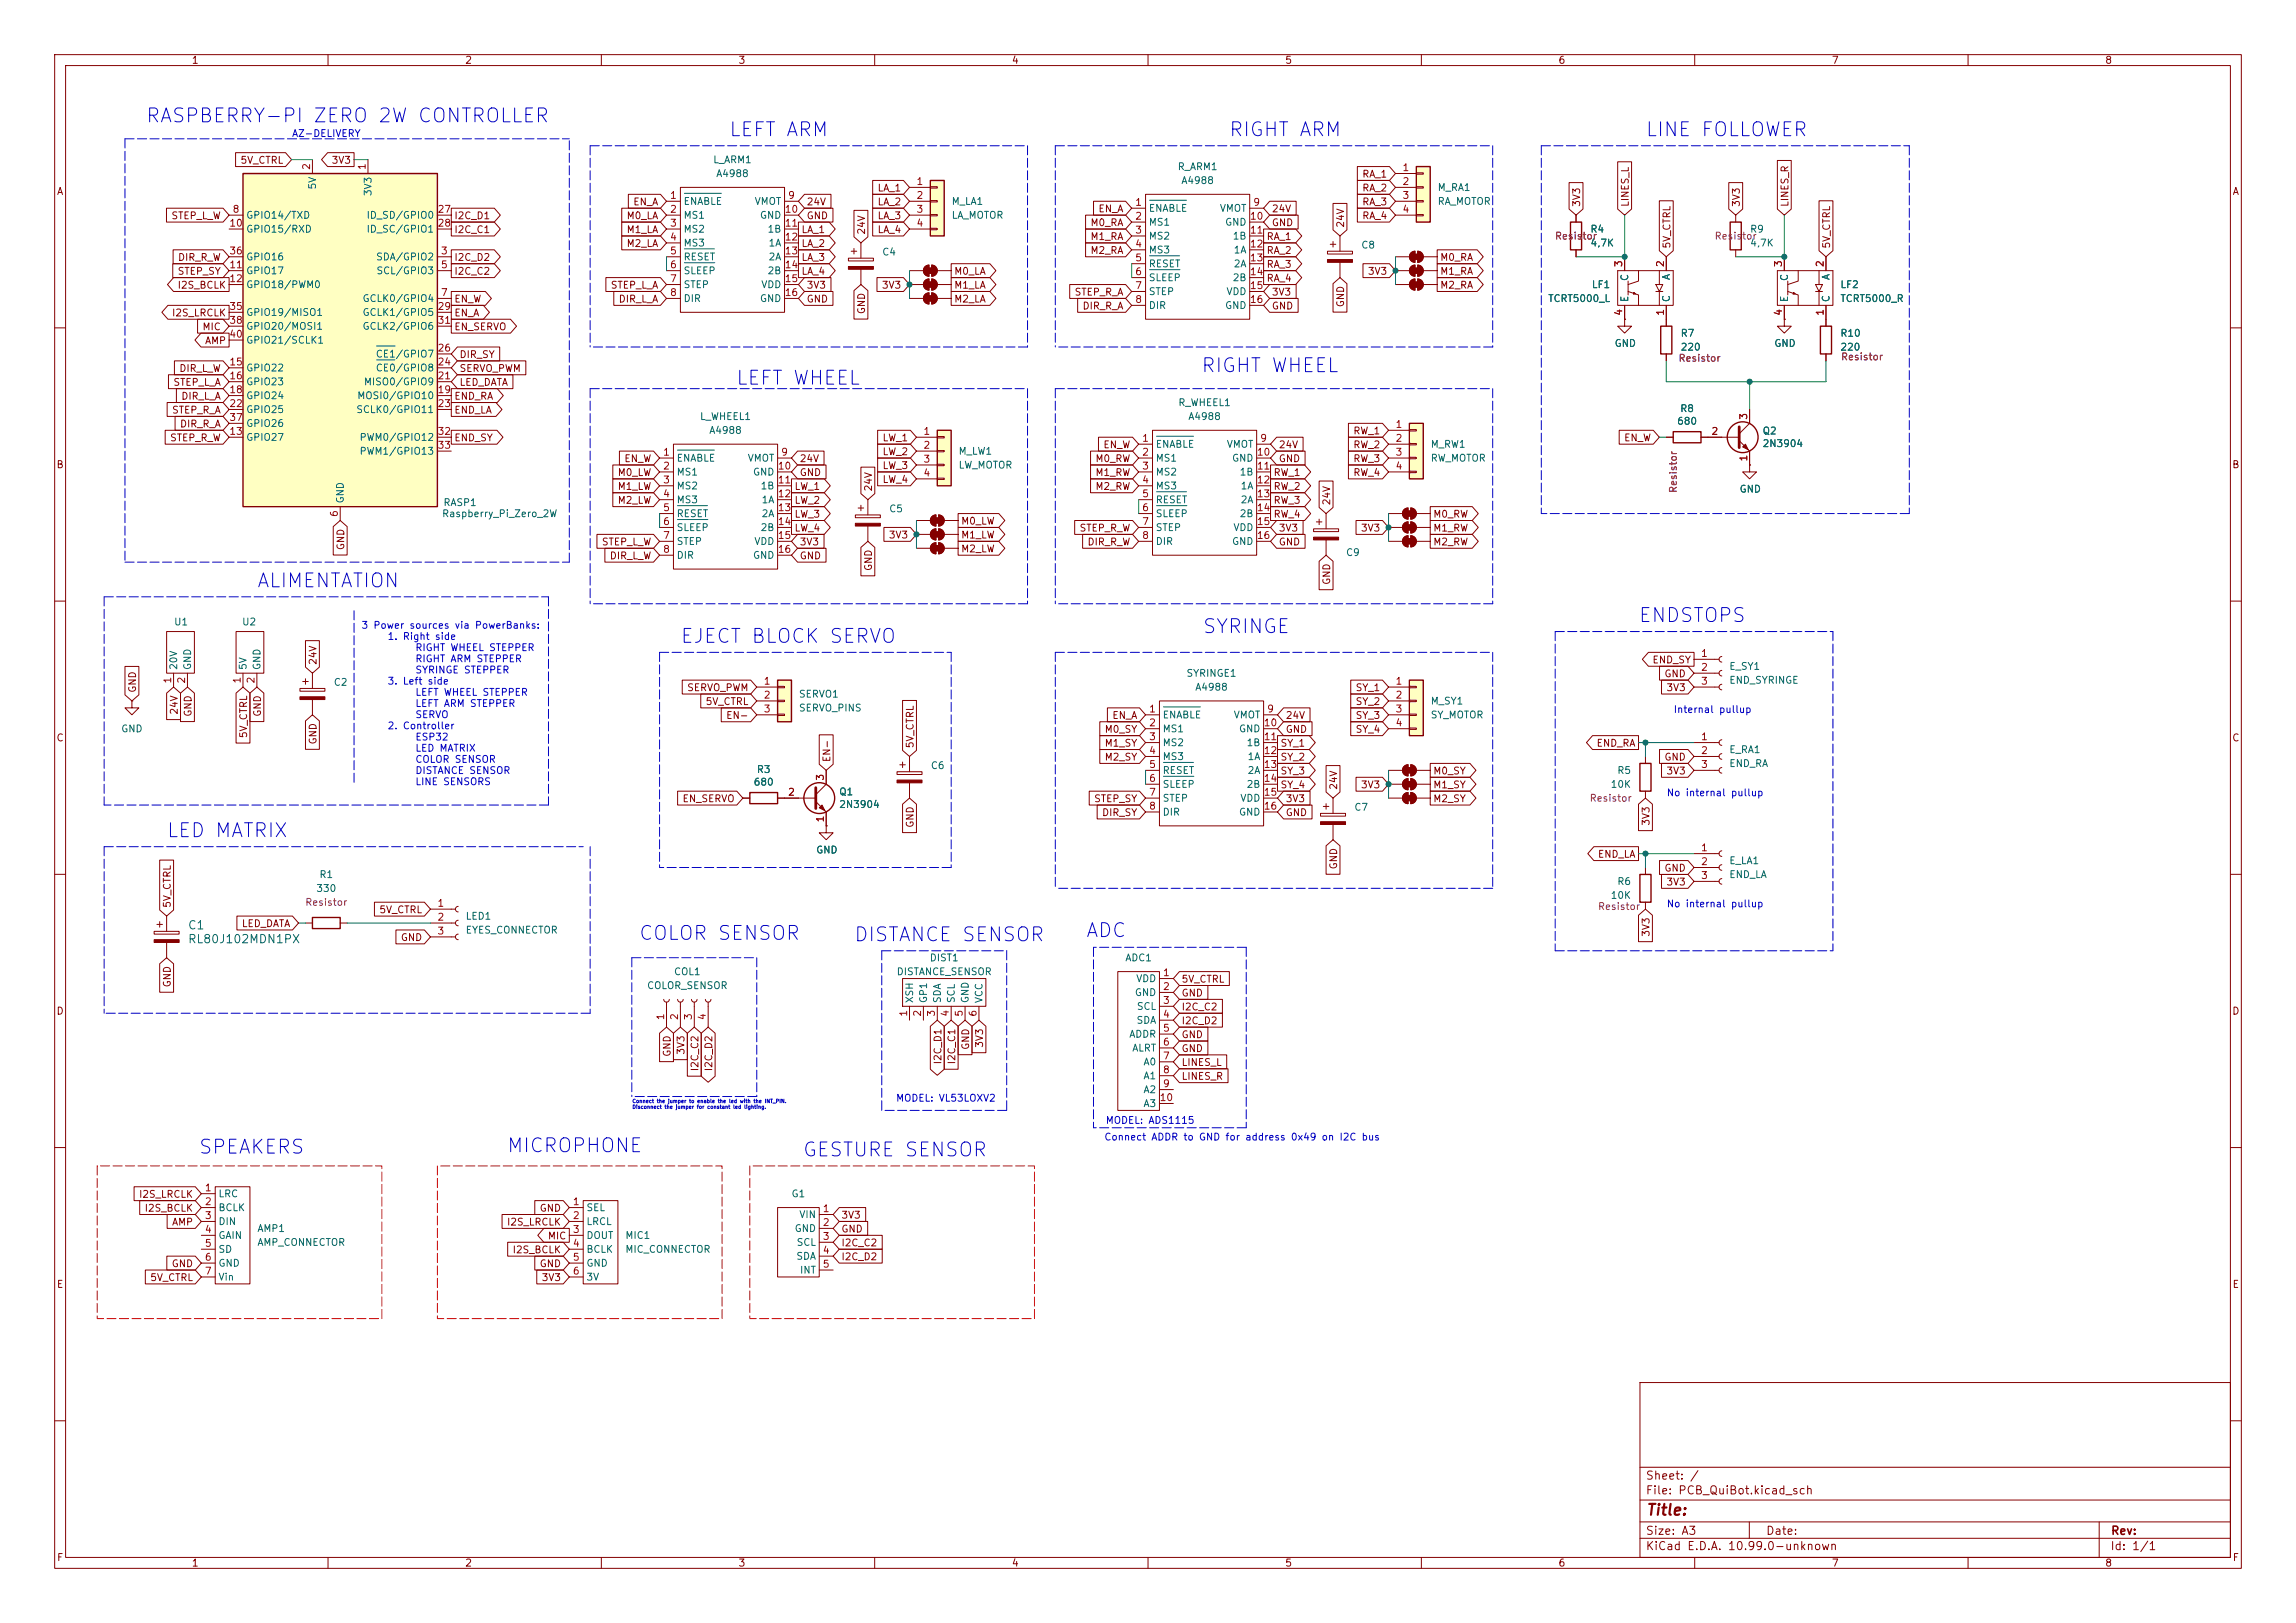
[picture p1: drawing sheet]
<svg xmlns="http://www.w3.org/2000/svg" width="420mm" height="297mm" viewBox="0 0 420 297" stroke-linecap="round" stroke-linejoin="round" font-family="sans-serif">
<defs><g id="words">
<g font-size="2.5" fill="#0000c2">
<text x="26.5" y="23.1">RASPBERRY-PI ZERO 2W CONTROLLER</text>
<text x="133.2" y="25.6">LEFT ARM</text>
<text x="224.6" y="25.6">RIGHT ARM</text>
<text x="300.8" y="25.6">LINE FOLLOWER</text>
<text x="134.5" y="71.1">LEFT WHEEL</text>
<text x="219.6" y="68.8">RIGHT WHEEL</text>
<text x="46.8" y="108.1">ALIMENTATION</text>
<text x="124.3" y="118.3">EJECT BLOCK SERVO</text>
<text x="219.8" y="116.5">SYRINGE</text>
<text x="299.6" y="114.5">ENDSTOPS</text>
<text x="30.3" y="153.9">LED MATRIX</text>
<text x="116.7" y="172.7">COLOR SENSOR</text>
<text x="156.1" y="172.9">DISTANCE SENSOR</text>
<text x="198.5" y="172.2">ADC</text>
<text x="36.2" y="211.8">SPEAKERS</text>
<text x="92.6" y="211.5">MICROPHONE</text>
<text x="146.7" y="212.3">GESTURE SENSOR</text>
</g>
<text font-size="2" fill="#840000" x="301" y="277.8">Title:</text>
<g font-size="1.5" fill="#006464">
<text x="34.3" y="170.4">C1</text>
<text x="34.3" y="173">RL80J102MDN1PX</text>
</g>
<g font-size="1.5" fill="#840000">
<text x="300.9" y="273.8">File: PCB_QuiBot.kicad_sch</text>
<text x="300.9" y="271.1">Sheet: /</text>
<text x="300.9" y="281.2">Size: A3</text>
<text x="322.9" y="281.2">Date:</text>
<text x="386" y="281.2">Rev:</text>
<text x="300.9" y="284">KiCad E.D.A. 10.99.0-unknown</text>
<text x="385.9" y="284">Id: 1/1</text>
</g>
<g font-size="1.3" fill="#840000">
<text x="35" y="12">1</text>
<text x="85" y="12">2</text>
<text x="135" y="12">3</text>
<text x="185" y="12">4</text>
<text x="235" y="12">5</text>
<text x="285" y="12">6</text>
<text x="335" y="12">7</text>
<text x="385" y="12">8</text>
<text x="10.3" y="36">A</text>
<text x="43.9" y="30.3">5V_CTRL</text>
<text x="60.6" y="30.3">3V3</text>
<text x="160.4" y="35.3">LA_1</text>
<text x="249.1" y="35.3">RA_2</text>
<text x="249.1" y="32.8">RA_1</text>
<text x="408.3" y="36">A</text>
<text x="31.2" y="40.4">STEP_L_W</text>
<text x="83" y="40.4">I2C_D1</text>
<text x="114.5" y="40.4">M0_LA</text>
<text x="115.7" y="37.9">EN_A</text>
<text x="147.5" y="37.9">24V</text>
<text x="147.5" y="40.4">GND</text>
<text x="160.4" y="37.9">LA_2</text>
<text x="160.4" y="40.4">LA_3</text>
<text x="199.4" y="41.7">M0_RA</text>
<text x="200.8" y="39.2">EN_A</text>
<text x="232.5" y="39.2">24V</text>
<text x="232.5" y="41.7">GND</text>
<text x="246.2" y="41.8" transform="rotate(-90 246.2 41.8)">24V</text>
<text x="249.1" y="40.4">RA_4</text>
<text x="249.1" y="37.9">RA_3</text>
<text x="289.3" y="38" transform="rotate(-90 289.3 38)">3V3</text>
<text x="298.2" y="38" transform="rotate(-90 298.2 38)">LINES_L</text>
<text x="318.6" y="38" transform="rotate(-90 318.6 38)">3V3</text>
<text x="327.4" y="38" transform="rotate(-90 327.4 38)">LINES_R</text>
<text x="83" y="43">I2C_C1</text>
<text x="114.5" y="45.5">M2_LA</text>
<text x="114.5" y="43">M1_LA</text>
<text x="146.5" y="43">LA_1</text>
<text x="146.5" y="45.5">LA_2</text>
<text x="158.5" y="43" transform="rotate(-90 158.5 43)">24V</text>
<text x="160.4" y="43">LA_4</text>
<text x="199.4" y="44.2">M1_RA</text>
<text x="199.4" y="46.8">M2_RA</text>
<text x="231.6" y="46.8">RA_2</text>
<text x="231.6" y="44.2">RA_1</text>
<text x="305.9" y="45.6" transform="rotate(-90 305.9 45.6)">5V_CTRL</text>
<text x="335.1" y="45.6" transform="rotate(-90 335.1 45.6)">5V_CTRL</text>
<text x="32.4" y="53.1">I2S_BCLK</text>
<text x="32.4" y="50.6">STEP_SY</text>
<text x="32.5" y="48">DIR_R_W</text>
<text x="83" y="48">I2C_D2</text>
<text x="83" y="50.6">I2C_C2</text>
<text x="111.6" y="53.1">STEP_L_A</text>
<text x="146.5" y="50.6">LA_4</text>
<text x="146.5" y="48">LA_3</text>
<text x="147.5" y="53.1">3V3</text>
<text x="161.2" y="53.1">3V3</text>
<text x="174.4" y="50.6">M0_LA</text>
<text x="174.4" y="53.1">M1_LA</text>
<text x="231.6" y="51.9">RA_4</text>
<text x="231.6" y="49.3">RA_3</text>
<text x="250.1" y="50.6">3V3</text>
<text x="263.3" y="50.6">M1_RA</text>
<text x="263.3" y="53.1">M2_RA</text>
<text x="263.3" y="48">M0_RA</text>
<text x="31.3" y="58.2">I2S_LRCLK</text>
<text x="83" y="55.7">EN_W</text>
<text x="83" y="58.2">EN_A</text>
<text x="113.1" y="55.7">DIR_L_A</text>
<text x="147.5" y="55.7">GND</text>
<text x="158.5" y="57.6" transform="rotate(-90 158.5 57.6)">GND</text>
<text x="174.4" y="55.7">M2_LA</text>
<text x="196.5" y="54.4">STEP_R_A</text>
<text x="197.9" y="56.9">DIR_R_A</text>
<text x="232.5" y="54.4">3V3</text>
<text x="232.5" y="56.9">GND</text>
<text x="246.2" y="56.3" transform="rotate(-90 246.2 56.3)">GND</text>
<text x="36.9" y="60.7">MIC</text>
<text x="37.4" y="63.3">AMP</text>
<text x="83" y="60.7">EN_SERVO</text>
<text x="84" y="65.8">DIR_SY</text>
<text x="31.6" y="70.9">STEP_L_A</text>
<text x="32.7" y="68.4">DIR_L_W</text>
<text x="84" y="70.9">LED_DATA</text>
<text x="84" y="68.4">SERVO_PWM</text>
<text x="31.4" y="76">STEP_R_A</text>
<text x="33.1" y="73.4">DIR_L_A</text>
<text x="83" y="73.4">END_RA</text>
<text x="83" y="76">END_LA</text>
<text x="31" y="81.1">STEP_R_W</text>
<text x="32.8" y="78.5">DIR_R_A</text>
<text x="83" y="81.1">END_SY</text>
<text x="161.3" y="83.6">LW_2</text>
<text x="161.3" y="81.1">LW_1</text>
<text x="201.7" y="82.3">EN_W</text>
<text x="233.8" y="82.3">24V</text>
<text x="247.4" y="79.8">RW_1</text>
<text x="247.4" y="82.3">RW_2</text>
<text x="297" y="81.1">EN_W</text>
<text x="10.2" y="86">B</text>
<text x="112.9" y="87.4">M0_LW</text>
<text x="112.9" y="90">M1_LW</text>
<text x="114.1" y="84.9">EN_W</text>
<text x="145.2" y="90">LW_1</text>
<text x="146.2" y="87.4">GND</text>
<text x="146.2" y="84.9">24V</text>
<text x="161.3" y="88.7">LW_4</text>
<text x="161.3" y="86.1">LW_3</text>
<text x="200.3" y="87.4">M1_RW</text>
<text x="200.3" y="90">M2_RW</text>
<text x="200.3" y="84.9">M0_RW</text>
<text x="232.9" y="90">RW_2</text>
<text x="232.9" y="87.4">RW_1</text>
<text x="233.8" y="84.9">GND</text>
<text x="247.4" y="84.9">RW_3</text>
<text x="247.4" y="87.4">RW_4</text>
<text x="408.2" y="86">B</text>
<text x="112.9" y="92.5">M2_LW</text>
<text x="145.2" y="92.5">LW_2</text>
<text x="145.2" y="95">LW_3</text>
<text x="159.8" y="90" transform="rotate(-90 159.8 90)">24V</text>
<text x="232.9" y="95">RW_4</text>
<text x="232.9" y="92.5">RW_3</text>
<text x="243.6" y="92.6" transform="rotate(-90 243.6 92.6)">24V</text>
<text x="262.1" y="95">M0_RW</text>
<text x="63.3" y="100.8" transform="rotate(-90 63.3 100.8)">GND</text>
<text x="110" y="100.1">STEP_L_W</text>
<text x="145.2" y="97.6">LW_4</text>
<text x="146.2" y="100.1">3V3</text>
<text x="162.5" y="98.8">3V3</text>
<text x="175.7" y="101.4">M2_LW</text>
<text x="175.7" y="98.8">M1_LW</text>
<text x="175.7" y="96.3">M0_LW</text>
<text x="197.4" y="97.6">STEP_R_W</text>
<text x="198.8" y="100.1">DIR_R_W</text>
<text x="233.8" y="100.1">GND</text>
<text x="233.8" y="97.6">3V3</text>
<text x="248.8" y="97.6">3V3</text>
<text x="262.1" y="97.6">M1_RW</text>
<text x="262.1" y="100.1">M2_RW</text>
<text x="111.4" y="102.7">DIR_L_W</text>
<text x="146.2" y="102.7">GND</text>
<text x="159.8" y="104.6" transform="rotate(-90 159.8 104.6)">GND</text>
<text x="243.6" y="107.1" transform="rotate(-90 243.6 107.1)">GND</text>
<text x="58.2" y="121.8" transform="rotate(-90 58.2 121.8)">24V</text>
<text x="302.2" y="121.7">END_SY</text>
<text x="304.4" y="124.2">GND</text>
<text x="25.2" y="126.9" transform="rotate(-90 25.2 126.9)">GND</text>
<text x="32.8" y="130.9" transform="rotate(-90 32.8 130.9)">24V</text>
<text x="35.3" y="131.3" transform="rotate(-90 35.3 131.3)">GND</text>
<text x="48" y="131.3" transform="rotate(-90 48 131.3)">GND</text>
<text x="125.6" y="126.8">SERVO_PWM</text>
<text x="129" y="129.3">5V_CTRL</text>
<text x="132.7" y="131.9">EN-</text>
<text x="203.4" y="131.9">EN_A</text>
<text x="235.1" y="131.9">24V</text>
<text x="247.9" y="126.8">SY_1</text>
<text x="247.9" y="129.3">SY_2</text>
<text x="247.9" y="131.9">SY_3</text>
<text x="304.7" y="126.8">3V3</text>
<text x="10.2" y="136">C</text>
<text x="45.5" y="135.2" transform="rotate(-90 45.5 135.2)">5V_CTRL</text>
<text x="58.2" y="136.3" transform="rotate(-90 58.2 136.3)">GND</text>
<text x="167.4" y="137" transform="rotate(-90 167.4 137)">5V_CTRL</text>
<text x="202" y="134.4">M0_SY</text>
<text x="202" y="136.9">M1_SY</text>
<text x="234.1" y="136.9">SY_1</text>
<text x="235.1" y="134.4">GND</text>
<text x="247.9" y="134.4">SY_4</text>
<text x="291.9" y="136.9">END_RA</text>
<text x="408.2" y="136">C</text>
<text x="152.2" y="139.6" transform="rotate(-90 152.2 139.6)">EN-</text>
<text x="202" y="139.5">M2_SY</text>
<text x="234.1" y="139.5">SY_2</text>
<text x="234.1" y="142">SY_3</text>
<text x="262.1" y="142">M0_SY</text>
<text x="304.4" y="139.5">GND</text>
<text x="304.7" y="142">3V3</text>
<text x="124.7" y="147.1">EN_SERVO</text>
<text x="200" y="147.1">STEP_SY</text>
<text x="201.5" y="149.6">DIR_SY</text>
<text x="234.1" y="144.6">SY_4</text>
<text x="235.1" y="149.6">GND</text>
<text x="235.1" y="147.1">3V3</text>
<text x="244.9" y="144.6" transform="rotate(-90 244.9 144.6)">24V</text>
<text x="248.8" y="144.6">3V3</text>
<text x="262.1" y="147.1">M2_SY</text>
<text x="262.1" y="144.6">M1_SY</text>
<text x="167.4" y="151.6" transform="rotate(-90 167.4 151.6)">GND</text>
<text x="302" y="151.2" transform="rotate(-90 302 151.2)">3V3</text>
<text x="244.9" y="159.2" transform="rotate(-90 244.9 159.2)">GND</text>
<text x="292.2" y="157.3">END_LA</text>
<text x="304.4" y="159.8">GND</text>
<text x="31.5" y="166.2" transform="rotate(-90 31.5 166.2)">5V_CTRL</text>
<text x="69.3" y="167.4">5V_CTRL</text>
<text x="304.7" y="162.3">3V3</text>
<text x="44.1" y="170">LED_DATA</text>
<text x="73.2" y="172.5">GND</text>
<text x="302" y="171.5" transform="rotate(-90 302 171.5)">3V3</text>
<text x="10.2" y="186">D</text>
<text x="31.5" y="180.8" transform="rotate(-90 31.5 180.8)">GND</text>
<text x="216" y="182.7">GND</text>
<text x="216" y="180.1">5V_CTRL</text>
<text x="216" y="185.2">I2C_C2</text>
<text x="408.2" y="186">D</text>
<text x="180.1" y="191.9" transform="rotate(-90 180.1 191.9)">3V3</text>
<text x="216" y="190.3">GND</text>
<text x="216" y="187.7">I2C_D2</text>
<text x="123" y="193.5" transform="rotate(-90 123 193.5)">GND</text>
<text x="125.5" y="193.1" transform="rotate(-90 125.5 193.1)">3V3</text>
<text x="128.1" y="196.1" transform="rotate(-90 128.1 196.1)">I2C_C2</text>
<text x="130.6" y="196.1" transform="rotate(-90 130.6 196.1)">I2C_D2</text>
<text x="172.5" y="194.9" transform="rotate(-90 172.5 194.9)">I2C_D1</text>
<text x="175" y="194.9" transform="rotate(-90 175 194.9)">I2C_C1</text>
<text x="177.6" y="192.2" transform="rotate(-90 177.6 192.2)">GND</text>
<text x="216" y="192.8">GND</text>
<text x="216" y="195.4">LINES_L</text>
<text x="216" y="197.9">LINES_R</text>
<text x="25.3" y="219.5">I2S_LRCLK</text>
<text x="26.3" y="222">I2S_BCLK</text>
<text x="31.4" y="224.6">AMP</text>
<text x="92.6" y="224.6">I2S_LRCLK</text>
<text x="98.6" y="222">GND</text>
<text x="100.1" y="227.1">MIC</text>
<text x="153.8" y="223.3">3V3</text>
<text x="153.8" y="225.8">GND</text>
<text x="31.3" y="232.2">GND</text>
<text x="93.7" y="229.7">I2S_BCLK</text>
<text x="98.6" y="232.2">GND</text>
<text x="153.8" y="228.4">I2C_C2</text>
<text x="153.8" y="230.9">I2C_D2</text>
<text x="10.3" y="236">E</text>
<text x="27.4" y="234.7">5V_CTRL</text>
<text x="99" y="234.7">3V3</text>
<text x="408.3" y="236">E</text>
<text x="10.3" y="286">F</text>
<text x="35" y="287">1</text>
<text x="85" y="287">2</text>
<text x="135" y="287">3</text>
<text x="185" y="287">4</text>
<text x="235" y="287">5</text>
<text x="285" y="287">6</text>
<text x="335" y="287">7</text>
<text x="385" y="287">8</text>
<text x="408.3" y="286">F</text>
</g>
<g font-size="1.3" fill="#0000c2">
<text x="53.3" y="25.4">AZ-DELIVERY</text>
<text x="66" y="115.4">3 Power sources via PowerBanks:</text>
<text x="70.8" y="117.4">1. Right side</text>
<text x="75.9" y="119.5">RIGHT WHEEL STEPPER</text>
<text x="70.8" y="125.6">3. Left side</text>
<text x="75.9" y="121.5">RIGHT ARM STEPPER</text>
<text x="75.9" y="123.5">SYRINGE STEPPER</text>
<text x="75.9" y="127.6">LEFT WHEEL STEPPER</text>
<text x="75.9" y="129.7">LEFT ARM STEPPER</text>
<text x="75.9" y="131.7">SERVO</text>
<text x="306" y="130.8">Internal pullup</text>
<text x="70.8" y="133.8">2. Controller</text>
<text x="75.9" y="135.8">ESP32</text>
<text x="75.9" y="137.9">LED MATRIX</text>
<text x="75.9" y="139.9">COLOR SENSOR</text>
<text x="75.9" y="141.9">DISTANCE SENSOR</text>
<text x="75.9" y="144">LINE SENSORS</text>
<text x="304.8" y="146">No internal pullup</text>
<text x="304.8" y="166.3">No internal pullup</text>
<text x="163.8" y="201.9">MODEL: VL53LOXV2</text>
<text x="201.9" y="209">Connect ADDR to GND for address 0x49 on I2C bus</text>
<text x="202.2" y="206">MODEL: ADS1115</text>
</g>
<g font-size="1.3" fill="#a90000">
<text x="57" y="31.2" transform="rotate(-90 57 31.2)">2</text>
<text x="67.2" y="31.2" transform="rotate(-90 67.2 31.2)">1</text>
<text x="167.5" y="34.2">1</text>
<text x="256.4" y="31.6">1</text>
<text x="256.4" y="34.2">2</text>
<text x="41.8" y="41.8">10</text>
<text x="42.4" y="39.2">8</text>
<text x="79.9" y="39.2">27</text>
<text x="79.9" y="41.8">28</text>
<text x="122.5" y="36.7">1</text>
<text x="122.5" y="39.2">2</text>
<text x="122.5" y="41.8">3</text>
<text x="143.4" y="39.2">10</text>
<text x="143.4" y="41.8">11</text>
<text x="144" y="36.7">9</text>
<text x="167.5" y="36.7">2</text>
<text x="167.5" y="39.2">3</text>
<text x="167.5" y="41.8">4</text>
<text x="207.5" y="38">1</text>
<text x="207.5" y="40.5">2</text>
<text x="228.5" y="40.5">10</text>
<text x="229.1" y="38">9</text>
<text x="256.4" y="36.7">3</text>
<text x="256.4" y="39.2">4</text>
<text x="41.8" y="46.9">36</text>
<text x="80.5" y="46.9">3</text>
<text x="122.5" y="44.3">4</text>
<text x="122.5" y="46.9">5</text>
<text x="143.4" y="44.3">12</text>
<text x="143.4" y="46.9">13</text>
<text x="207.5" y="43">3</text>
<text x="207.5" y="45.6">4</text>
<text x="228.5" y="43">11</text>
<text x="228.5" y="45.6">12</text>
<text x="41.8" y="49.4">11</text>
<text x="41.8" y="51.9">12</text>
<text x="80.5" y="49.4">5</text>
<text x="122.5" y="49.4">6</text>
<text x="122.5" y="51.9">7</text>
<text x="143.4" y="49.4">14</text>
<text x="143.4" y="51.9">15</text>
<text x="207.5" y="48.1">5</text>
<text x="207.5" y="50.7">6</text>
<text x="207.5" y="53.2">7</text>
<text x="228.5" y="48.1">13</text>
<text x="228.5" y="50.7">14</text>
<text x="228.5" y="53.2">15</text>
<text x="297" y="49" transform="rotate(-90 297 49)">3</text>
<text x="304.7" y="49" transform="rotate(-90 304.7 49)">2</text>
<text x="326.3" y="49" transform="rotate(-90 326.3 49)">3</text>
<text x="333.9" y="49" transform="rotate(-90 333.9 49)">2</text>
<text x="41.8" y="57">35</text>
<text x="41.8" y="59.6">38</text>
<text x="79.9" y="57">29</text>
<text x="79.9" y="59.6">31</text>
<text x="80.5" y="54.5">7</text>
<text x="122.5" y="54.5">8</text>
<text x="143.4" y="54.5">16</text>
<text x="207.5" y="55.7">8</text>
<text x="228.5" y="55.7">16</text>
<text x="297" y="57.9" transform="rotate(-90 297 57.9)">4</text>
<text x="304.7" y="57.9" transform="rotate(-90 304.7 57.9)">1</text>
<text x="326.3" y="57.9" transform="rotate(-90 326.3 57.9)">4</text>
<text x="333.9" y="57.9" transform="rotate(-90 333.9 57.9)">1</text>
<text x="41.8" y="62.1">40</text>
<text x="79.9" y="64.6">26</text>
<text x="41.8" y="67.2">15</text>
<text x="41.8" y="69.7">16</text>
<text x="79.9" y="69.7">21</text>
<text x="79.9" y="67.2">24</text>
<text x="41.8" y="72.3">18</text>
<text x="41.8" y="74.8">22</text>
<text x="41.8" y="77.3">37</text>
<text x="79.9" y="72.3">19</text>
<text x="79.9" y="74.8">23</text>
<text x="319.9" y="76.9" transform="rotate(-90 319.9 76.9)">3</text>
<text x="41.8" y="79.9">13</text>
<text x="79.9" y="79.9">32</text>
<text x="79.9" y="82.4">33</text>
<text x="121.2" y="83.7">1</text>
<text x="142.8" y="83.7">9</text>
<text x="168.8" y="79.9">1</text>
<text x="168.8" y="82.4">2</text>
<text x="208.8" y="81.1">1</text>
<text x="208.8" y="83.7">2</text>
<text x="229.8" y="83.7">10</text>
<text x="230.4" y="81.1">9</text>
<text x="255.2" y="78.6">1</text>
<text x="255.2" y="81.1">2</text>
<text x="255.2" y="83.7">3</text>
<text x="313" y="79.9">2</text>
<text x="121.2" y="86.2">2</text>
<text x="121.2" y="88.8">3</text>
<text x="142.2" y="86.2">10</text>
<text x="142.2" y="88.8">11</text>
<text x="168.8" y="85">3</text>
<text x="168.8" y="87.5">4</text>
<text x="208.8" y="86.2">3</text>
<text x="208.8" y="88.8">4</text>
<text x="229.8" y="86.2">11</text>
<text x="229.8" y="88.8">12</text>
<text x="255.2" y="86.2">4</text>
<text x="319.9" y="84.6" transform="rotate(-90 319.9 84.6)">1</text>
<text x="62.1" y="94.7" transform="rotate(-90 62.1 94.7)">6</text>
<text x="121.2" y="91.3">4</text>
<text x="121.2" y="93.8">5</text>
<text x="142.2" y="91.3">12</text>
<text x="142.2" y="93.8">13</text>
<text x="208.8" y="91.3">5</text>
<text x="208.8" y="93.8">6</text>
<text x="229.8" y="91.3">13</text>
<text x="229.8" y="93.8">14</text>
<text x="121.2" y="96.4">6</text>
<text x="121.2" y="98.9">7</text>
<text x="121.2" y="101.5">8</text>
<text x="142.2" y="96.4">14</text>
<text x="142.2" y="98.9">15</text>
<text x="142.2" y="101.5">16</text>
<text x="208.8" y="96.4">7</text>
<text x="208.8" y="98.9">8</text>
<text x="229.8" y="96.4">15</text>
<text x="229.8" y="98.9">16</text>
<text x="31.6" y="125.2" transform="rotate(-90 31.6 125.2)">1</text>
<text x="34.2" y="125.2" transform="rotate(-90 34.2 125.2)">2</text>
<text x="44.3" y="125.2" transform="rotate(-90 44.3 125.2)">1</text>
<text x="46.9" y="125.2" transform="rotate(-90 46.9 125.2)">2</text>
<text x="139.6" y="125.6">1</text>
<text x="255.2" y="125.6">1</text>
<text x="311.1" y="120.5">1</text>
<text x="311.1" y="123.1">2</text>
<text x="311.1" y="125.6">3</text>
<text x="139.6" y="128.1">2</text>
<text x="139.6" y="130.7">3</text>
<text x="210.1" y="130.7">1</text>
<text x="231.7" y="130.7">9</text>
<text x="255.2" y="128.1">2</text>
<text x="255.2" y="130.7">3</text>
<text x="210.1" y="133.2">2</text>
<text x="210.1" y="135.8">3</text>
<text x="231.1" y="133.2">10</text>
<text x="231.1" y="135.8">11</text>
<text x="255.2" y="133.2">4</text>
<text x="311.1" y="135.8">1</text>
<text x="151" y="143" transform="rotate(-90 151 143)">3</text>
<text x="210.1" y="138.3">4</text>
<text x="210.1" y="140.8">5</text>
<text x="210.1" y="143.4">6</text>
<text x="231.1" y="138.3">12</text>
<text x="231.1" y="140.8">13</text>
<text x="231.1" y="143.4">14</text>
<text x="311.1" y="138.3">2</text>
<text x="311.1" y="140.8">3</text>
<text x="144" y="145.9">2</text>
<text x="210.1" y="145.9">7</text>
<text x="210.1" y="148.5">8</text>
<text x="231.1" y="145.9">15</text>
<text x="231.1" y="148.5">16</text>
<text x="151" y="150.6" transform="rotate(-90 151 150.6)">1</text>
<text x="311.1" y="156.1">1</text>
<text x="311.1" y="158.6">2</text>
<text x="311.1" y="161.2">3</text>
<text x="79.9" y="166.2">1</text>
<text x="79.9" y="168.8">2</text>
<text x="79.9" y="171.3">3</text>
<text x="212.6" y="178.9">1</text>
<text x="212.6" y="181.5">2</text>
<text x="212.6" y="184">3</text>
<text x="121.8" y="186.8" transform="rotate(-90 121.8 186.8)">1</text>
<text x="124.3" y="186.8" transform="rotate(-90 124.3 186.8)">2</text>
<text x="126.9" y="186.8" transform="rotate(-90 126.9 186.8)">3</text>
<text x="129.4" y="186.8" transform="rotate(-90 129.4 186.8)">4</text>
<text x="166.2" y="186.2" transform="rotate(-90 166.2 186.2)">1</text>
<text x="168.8" y="186.2" transform="rotate(-90 168.8 186.2)">2</text>
<text x="171.3" y="186.2" transform="rotate(-90 171.3 186.2)">3</text>
<text x="173.9" y="186.2" transform="rotate(-90 173.9 186.2)">4</text>
<text x="176.4" y="186.2" transform="rotate(-90 176.4 186.2)">5</text>
<text x="178.9" y="186.2" transform="rotate(-90 178.9 186.2)">6</text>
<text x="212.6" y="186.6">4</text>
<text x="212.6" y="189.1">5</text>
<text x="212.6" y="191.6">6</text>
<text x="212.6" y="194.2">7</text>
<text x="212.6" y="196.7">8</text>
<text x="212" y="201.8">10</text>
<text x="212.6" y="199.3">9</text>
<text x="37.4" y="218.3">1</text>
<text x="37.4" y="220.8">2</text>
<text x="104.7" y="220.8">1</text>
<text x="37.4" y="223.4">3</text>
<text x="37.4" y="225.9">4</text>
<text x="104.7" y="223.4">2</text>
<text x="104.7" y="225.9">3</text>
<text x="150.4" y="222.1">1</text>
<text x="150.4" y="224.7">2</text>
<text x="150.4" y="227.2">3</text>
<text x="37.4" y="228.5">5</text>
<text x="37.4" y="231">6</text>
<text x="37.4" y="233.5">7</text>
<text x="104.7" y="228.5">4</text>
<text x="104.7" y="231">5</text>
<text x="104.7" y="233.5">6</text>
<text x="150.4" y="229.7">4</text>
<text x="150.4" y="232.3">5</text>
</g>
<g font-size="1.3" fill="#006464">
<text x="58.1" y="34.8" transform="rotate(-90 58.1 34.8)">5V</text>
<text x="68.3" y="36" transform="rotate(-90 68.3 36)">3V3</text>
<text x="130.4" y="30.2">L_ARM1</text>
<text x="130.9" y="32.7">A4988</text>
<text x="215.3" y="31.4">R_ARM1</text>
<text x="216" y="34">A4988</text>
<text x="262.9" y="35.3">M_RA1</text>
<text x="44.9" y="40.3">GPIO14/TXD</text>
<text x="66.9" y="40.3">ID_SD/GPIO0</text>
<text x="124.9" y="37.8">ENABLE</text>
<text x="124.9" y="40.3">MS1</text>
<text x="137.9" y="37.8">VMOT</text>
<text x="138.9" y="40.3">GND</text>
<text x="174" y="37.8">M_LA1</text>
<text x="174" y="40.3">LA_MOTOR</text>
<text x="210" y="39.1">ENABLE</text>
<text x="210" y="41.6">MS1</text>
<text x="223" y="39.1">VMOT</text>
<text x="224" y="41.6">GND</text>
<text x="262.9" y="37.8">RA_MOTOR</text>
<text x="44.9" y="42.9">GPIO15/RXD</text>
<text x="44.9" y="48">GPIO16</text>
<text x="66.9" y="42.9">ID_SC/GPIO1</text>
<text x="68.7" y="48">SDA/GPIO2</text>
<text x="124.9" y="42.9">MS2</text>
<text x="124.9" y="45.4">MS3</text>
<text x="124.9" y="48">RESET</text>
<text x="140.3" y="42.9">1B</text>
<text x="140.5" y="45.4">1A</text>
<text x="140.5" y="48">2A</text>
<text x="161.3" y="47.1">C4</text>
<text x="210" y="44.1">MS2</text>
<text x="210" y="46.7">MS3</text>
<text x="225.4" y="44.1">1B</text>
<text x="225.6" y="46.7">1A</text>
<text x="248.9" y="45.8">C8</text>
<text x="290.8" y="42.9">R4</text>
<text x="290.8" y="45.4">4,7K</text>
<text x="320" y="42.9">R9</text>
<text x="320" y="45.4">4,7K</text>
<text x="44.9" y="50.5">GPIO17</text>
<text x="44.9" y="53">GPIO18/PWM0</text>
<text x="68.8" y="50.5">SCL/GPIO3</text>
<text x="124.9" y="50.5">SLEEP</text>
<text x="124.9" y="53">STEP</text>
<text x="139.1" y="53">VDD</text>
<text x="140.3" y="50.5">2B</text>
<text x="210" y="49.2">RESET</text>
<text x="210" y="51.8">SLEEP</text>
<text x="225.4" y="51.8">2B</text>
<text x="225.6" y="49.2">2A</text>
<text x="291.1" y="53">LF1</text>
<text x="298.1" y="51.5" transform="rotate(-90 298.1 51.5)">C</text>
<text x="305.8" y="51.4" transform="rotate(-90 305.8 51.4)">A</text>
<text x="327.4" y="51.5" transform="rotate(-90 327.4 51.5)">C</text>
<text x="335" y="51.4" transform="rotate(-90 335 51.4)">A</text>
<text x="336.5" y="53">LF2</text>
<text x="44.9" y="58.1">GPIO19/MISO1</text>
<text x="66.2" y="55.6">GCLK0/GPIO4</text>
<text x="66.2" y="58.1">GCLK1/GPIO5</text>
<text x="124.9" y="55.6">DIR</text>
<text x="138.9" y="55.6">GND</text>
<text x="210" y="54.3">STEP</text>
<text x="210" y="56.8">DIR</text>
<text x="224" y="56.8">GND</text>
<text x="224.2" y="54.3">VDD</text>
<text x="283.1" y="55.6">TCRT5000_L</text>
<text x="298.1" y="55.4" transform="rotate(-90 298.1 55.4)">E</text>
<text x="305.8" y="55.4" transform="rotate(-90 305.8 55.4)">C</text>
<text x="327.4" y="55.4" transform="rotate(-90 327.4 55.4)">E</text>
<text x="335" y="55.4" transform="rotate(-90 335 55.4)">C</text>
<text x="336.5" y="55.6">TCRT5000_R</text>
<text x="44.9" y="60.7">GPIO20/MOSI1</text>
<text x="44.9" y="63.2">GPIO21/SCLK1</text>
<text x="66.2" y="60.7">GCLK2/GPIO6</text>
<text x="68.6" y="65.7">CE1/GPIO7</text>
<text x="295.2" y="63.8">GND</text>
<text x="307.3" y="61.9">R7</text>
<text x="307.3" y="64.5">220</text>
<text x="324.5" y="63.8">GND</text>
<text x="336.5" y="61.9">R10</text>
<text x="336.5" y="64.5">220</text>
<text x="44.9" y="68.3">GPIO22</text>
<text x="44.9" y="70.8">GPIO23</text>
<text x="66.5" y="70.8">MISO0/GPIO9</text>
<text x="68.6" y="68.3">CE0/GPIO8</text>
<text x="44.9" y="73.4">GPIO24</text>
<text x="44.9" y="75.9">GPIO25</text>
<text x="65.1" y="75.9">SCLK0/GPIO11</text>
<text x="65.2" y="73.4">MOSI0/GPIO10</text>
<text x="127.9" y="77.2">L_WHEEL1</text>
<text x="215.4" y="74.6">R_WHEEL1</text>
<text x="217.3" y="77.2">A4988</text>
<text x="307.2" y="75.7">R8</text>
<text x="44.9" y="81">GPIO27</text>
<text x="44.9" y="78.4">GPIO26</text>
<text x="65.7" y="81">PWM0/GPIO12</text>
<text x="65.7" y="83.5">PWM1/GPIO13</text>
<text x="129.6" y="79.7">A4988</text>
<text x="175.2" y="83.5">M_LW1</text>
<text x="211.3" y="82.2">ENABLE</text>
<text x="224.3" y="82.2">VMOT</text>
<text x="261.6" y="82.2">M_RW1</text>
<text x="306.7" y="78">680</text>
<text x="322.3" y="79.8">Q2</text>
<text x="322.3" y="82.1">2N3904</text>
<text x="123.7" y="84.8">ENABLE</text>
<text x="123.7" y="87.3">MS1</text>
<text x="123.7" y="89.9">MS2</text>
<text x="136.7" y="84.8">VMOT</text>
<text x="137.6" y="87.3">GND</text>
<text x="139" y="89.9">1B</text>
<text x="175.2" y="86.1">LW_MOTOR</text>
<text x="211.3" y="84.8">MS1</text>
<text x="211.3" y="87.3">MS2</text>
<text x="211.3" y="89.9">MS3</text>
<text x="225.3" y="84.8">GND</text>
<text x="226.7" y="87.3">1B</text>
<text x="226.8" y="89.9">1A</text>
<text x="261.6" y="84.8">RW_MOTOR</text>
<text x="63.2" y="92.2" transform="rotate(-90 63.2 92.2)">GND</text>
<text x="80.8" y="94.9">Raspberry_Pi_Zero_2W</text>
<text x="81" y="92.9">RASP1</text>
<text x="123.7" y="92.4">MS3</text>
<text x="123.7" y="94.9">RESET</text>
<text x="139.2" y="92.4">1A</text>
<text x="139.2" y="94.9">2A</text>
<text x="162.5" y="94.1">C5</text>
<text x="211.3" y="92.4">RESET</text>
<text x="211.3" y="94.9">SLEEP</text>
<text x="226.7" y="94.9">2B</text>
<text x="226.8" y="92.4">2A</text>
<text x="318.1" y="90.4">GND</text>
<text x="123.7" y="97.5">SLEEP</text>
<text x="123.7" y="100">STEP</text>
<text x="137.9" y="100">VDD</text>
<text x="139" y="97.5">2B</text>
<text x="211.3" y="97.5">STEP</text>
<text x="211.3" y="100">DIR</text>
<text x="225.3" y="100">GND</text>
<text x="225.5" y="97.5">VDD</text>
<text x="123.7" y="102.6">DIR</text>
<text x="137.6" y="102.6">GND</text>
<text x="246.1" y="102.1">C9</text>
<text x="31.7" y="114.8">U1</text>
<text x="44.2" y="114.8">U2</text>
<text x="32.7" y="122.7" transform="rotate(-90 32.7 122.7)">20V</text>
<text x="35.3" y="122.7" transform="rotate(-90 35.3 122.7)">GND</text>
<text x="45.4" y="122.7" transform="rotate(-90 45.4 122.7)">5V</text>
<text x="48" y="122.7" transform="rotate(-90 48 122.7)">GND</text>
<text x="60.9" y="125.8">C2</text>
<text x="216.9" y="124.2">SYRINGE1</text>
<text x="316.2" y="122.9">E_SY1</text>
<text x="316.2" y="125.4">END_SYRINGE</text>
<text x="146" y="128">SERVO1</text>
<text x="146" y="130.5">SERVO_PINS</text>
<text x="212.6" y="131.8">ENABLE</text>
<text x="218.5" y="126.7">A4988</text>
<text x="225.6" y="131.8">VMOT</text>
<text x="261.6" y="129.2">M_SY1</text>
<text x="261.6" y="131.8">SY_MOTOR</text>
<text x="22.1" y="134.3">GND</text>
<text x="212.6" y="134.3">MS1</text>
<text x="212.6" y="136.9">MS2</text>
<text x="226.5" y="134.3">GND</text>
<text x="227.9" y="136.9">1B</text>
<text x="138.3" y="141.8">R3</text>
<text x="170.2" y="141">C6</text>
<text x="212.6" y="139.4">MS3</text>
<text x="212.6" y="141.9">RESET</text>
<text x="228.1" y="139.4">1A</text>
<text x="228.1" y="141.9">2A</text>
<text x="295.7" y="141.9">R5</text>
<text x="316.2" y="138.1">E_RA1</text>
<text x="316.2" y="140.7">END_RA</text>
<text x="137.8" y="144.1">680</text>
<text x="153.4" y="145.8">Q1</text>
<text x="153.4" y="148.2">2N3904</text>
<text x="212.6" y="144.5">SLEEP</text>
<text x="212.6" y="147">STEP</text>
<text x="212.6" y="149.6">DIR</text>
<text x="226.5" y="149.6">GND</text>
<text x="226.8" y="147">VDD</text>
<text x="227.9" y="144.5">2B</text>
<text x="247.6" y="148.7">C7</text>
<text x="294.5" y="144.5">10K</text>
<text x="58.3" y="161">R1</text>
<text x="149.2" y="156.5">GND</text>
<text x="316.2" y="158.4">E_LA1</text>
<text x="316.2" y="161">END_LA</text>
<text x="57.7" y="163.5">330</text>
<text x="294.5" y="164.8">10K</text>
<text x="295.7" y="162.3">R6</text>
<text x="85.1" y="168.6">LED1</text>
<text x="85.1" y="171.1">EYES_CONNECTOR</text>
<text x="123.2" y="178.8">COL1</text>
<text x="163.9" y="178.8">DISTANCE_SENSOR</text>
<text x="170" y="176.2">DIST1</text>
<text x="205.7" y="176.2">ADC1</text>
<text x="118.3" y="181.3">COLOR_SENSOR</text>
<text x="167.3" y="183.7" transform="rotate(-90 167.3 183.7)">XSH</text>
<text x="169.9" y="183.7" transform="rotate(-90 169.9 183.7)">GP1</text>
<text x="172.4" y="183.7" transform="rotate(-90 172.4 183.7)">SDA</text>
<text x="175" y="183.7" transform="rotate(-90 175 183.7)">SCL</text>
<text x="177.5" y="183.7" transform="rotate(-90 177.5 183.7)">GND</text>
<text x="180" y="183.7" transform="rotate(-90 180 183.7)">VCC</text>
<text x="207.5" y="182.6">GND</text>
<text x="207.7" y="180">VDD</text>
<text x="207.8" y="185.1">SCL</text>
<text x="206.5" y="190.2">ADDR</text>
<text x="207.8" y="187.7">SDA</text>
<text x="207" y="192.7">ALRT</text>
<text x="209.1" y="195.3">A0</text>
<text x="209.1" y="197.8">A1</text>
<text x="209.1" y="200.4">A2</text>
<text x="209.1" y="202.9">A3</text>
<text x="39.9" y="219.4">LRC</text>
<text x="39.9" y="221.9">BCLK</text>
<text x="107.2" y="221.9">SEL</text>
<text x="144.7" y="219.4">G1</text>
<text x="39.9" y="224.5">DIN</text>
<text x="39.9" y="227">GAIN</text>
<text x="47" y="225.8">AMP1</text>
<text x="107.2" y="224.5">LRCL</text>
<text x="107.2" y="227">DOUT</text>
<text x="114.3" y="227">MIC1</text>
<text x="145.3" y="225.8">GND</text>
<text x="146.1" y="223.2">VIN</text>
<text x="39.9" y="229.6">SD</text>
<text x="39.9" y="232.1">GND</text>
<text x="47" y="228.3">AMP_CONNECTOR</text>
<text x="107.2" y="229.6">BCLK</text>
<text x="107.2" y="232.1">GND</text>
<text x="114.3" y="229.6">MIC_CONNECTOR</text>
<text x="145.6" y="230.8">SDA</text>
<text x="145.6" y="228.3">SCL</text>
<text x="146.2" y="233.4">INT</text>
<text x="39.9" y="234.6">Vin</text>
<text x="107.2" y="234.6">3V</text>
</g>
<g font-size="1.3" fill="#840084">
<text x="284.3" y="44.1">Resistor</text>
<text x="313.5" y="44.1">Resistor</text>
<text x="306.9" y="66.5">Resistor</text>
<text x="336.6" y="66.2">Resistor</text>
<text x="307" y="90.3" transform="rotate(-90 307 90.3)">Resistor</text>
<text x="290.7" y="147">Resistor</text>
<text x="55.7" y="166.1">Resistor</text>
<text x="292.2" y="166.8">Resistor</text>
</g>
<g font-size=".7" fill="#0000c2">
<text x="115.6" y="202">Connect the jumper to enable the led with the INT_PIN.</text>
<text x="115.6" y="203.1">Disconnect the jumper for constant led lighting.</text>
</g>
</g></defs>
<g fill="none" stroke="#840000" stroke-width=".18">
<path d="M10 10h400v277h-400zM12 12h396v273h-396zM60 10v2M110 10v2M160 10v2M210 10v2M260 10v2M310 10v2M360 10v2M10 60h2M408 60h2M10 110h2"/>
<path d="M408 110h2M10 160h2M408 160h2M10 210h2M408 210h2M300 253h108v32h-108zM10 260h2M300 278.5h108M300 274.5h108M300 268.5h108M320 278.5v3M384 278.5v6.5"/>
<path d="M408 260h2M60 285v2M110 285v2M160 285v2M210 285v2M260 285v2M300 281.5h108M310 285v2M360 285v2"/>
</g>
<path d="M259.1 30.5h2.5v10.1h-2.5z" fill="#ffffc2"/>
<path d="M259.1 30.5h2.5v10.1h-2.5z" fill="none" stroke="#840000" stroke-width=".25"/>
<path d="M255.3 31.8h3.8M255.3 34.3h3.8M255.3 36.8h3.8M255.3 39.4h3.8M259.1 31.6h1.2v.3h-1.2zM259.1 34.2h1.2v.2h-1.2zM259.1 36.7h1.2v.3h-1.2zM259.1 39.2h1.2v.3h-1.2z" fill="none" stroke="#840000" stroke-width=".18"/>
<path d="M170.2 33h2.5v10.2h-2.5z" fill="#ffffc2"/>
<path d="M170.2 33h2.5v10.2h-2.5z" fill="none" stroke="#840000" stroke-width=".25"/>
<g fill="none" stroke="#840000" stroke-width=".18">
<path d="M121.9 36.8h2.6M121.9 39.4h2.6M124.5 34.3h19v22.9h-19zM143.5 36.8h2.5M143.5 39.4h2.5M166.4 34.3h3.8M166.4 36.8h3.8M166.4 39.4h3.8M170.2 34.2h1.2v.2h-1.2zM170.2 36.7h1.2v.3h-1.2zM170.2 39.2h1.2v.3h-1.2zM121.9 41.9h2.6"/>
<path d="M121.9 54.6h2.6M121.9 44.5h2.6M121.9 47h2.6M121.9 49.5h2.6M121.9 52.1h2.6M143.5 41.9h2.5M143.5 54.6h2.5M143.5 44.5h2.5M143.5 47h2.5M143.5 49.5h2.5M143.5 52.1h2.5M166.4 41.9h3.8"/>
<path d="M166.4 54.6h2.5M169.2 53.9l.7-.3v2a1.02 1.02 0 0 1-.9-.6 1.02 1.02 0 0 1 .2-1.1zM170.2 41.8h1.2v.2h-1.2zM170.4 53.6a1.02 1.02 0 0 1 1 1 1.02 1.02 0 0 1-1 1zM171.4 54.6h2.6"/>
</g>
<g fill="#840000" stroke="#840000" stroke-width=".18">
<path d="M169.7 54.1h1v1h-1z"/>
<path d="M169.2 53.9l.7-.3v2a1.02 1.02 0 0 1-.9-.6 1.02 1.02 0 0 1 .2-1.1z"/>
<path d="M170.4 53.6a1.02 1.02 0 0 1 1 1 1.02 1.02 0 0 1-1 1z"/>
</g>
<path d="M125.2 35.4h6.8M125.2 45.5h5.5M125.2 48.1h5.5" fill="none" stroke="#006464" stroke-width=".18"/>
<path d="M44.4 31.8h35.6v60.9h-35.6z" fill="#ffffc2"/>
<g fill="none" stroke="#840000" stroke-width=".25">
<path d="M44.4 31.8h35.6v60.9h-35.6zM287.3 40.6h2v5.1h-2z"/>
<circle cx="318.8" cy="80" r="2.82"/>
<circle cx="149.9" cy="146" r="2.82"/>
</g>
<g fill="none" stroke="#840000" stroke-width=".18">
<path d="M41.9 39.4h2.5M57.1 29.2v2.6M67.3 29.2v2.6M80 39.4h2.5M207 38.1h2.5M209.5 35.6h19.1v22.8h-19.1zM228.6 38.1h2.5M288.3 39.4v1.2M41.9 47h2.5M41.9 49.5h2.5M41.9 41.9h2.5M41.9 52.1h2.5"/>
<path d="M41.9 57.2h2.5M41.9 59.7h2.5M80 47h2.5M80 49.5h2.5M80 54.6h2.5M80 41.9h2.5M80 57.2h2.5M80 59.7h2.5M155.2 47.2h4.6v.6h-4.6zM155.7 46h1M156.2 45.5v1M157.5 44.5v2.7"/>
<path d="M157.5 49.3v2.8M166.4 49.5h2.5M166.4 52.1h2.5M169.2 48.8l.7-.3v2a1.02 1.02 0 0 1-.9-.6 1.02 1.02 0 0 1 .2-1.1zM169.2 51.4l.7-.3v2a1.02 1.02 0 0 1-.9-.6 1.02 1.02 0 0 1 .2-1.1zM170.4 48.5a1.02 1.02 0 0 1 1 1 1.02 1.02 0 0 1-1 1zM170.4 51.1a1.02 1.02 0 0 1 1 1 1.02 1.02 0 0 1-1 1zM171.4 49.5h2.6M171.4 52.1h2.6M207 40.6h2.5M207 43.2h2.5M207 45.7h2.5"/>
<path d="M207 48.3h2.5M207 50.8h2.5M207 53.3h2.5M207 55.9h2.5M228.6 40.6h2.5M228.6 43.2h2.5M228.6 45.7h2.5M228.6 48.3h2.5M228.6 50.8h2.5M228.6 53.3h2.5M228.6 55.9h2.5M242.8 46h4.6v.5h-4.6z"/>
<path d="M243.3 44.7h1M243.8 44.2v1M245.1 43.2v2.8M245.1 48v2.8M255.3 47h2.5M258.1 46.3l.7-.3v2a1.02 1.02 0 0 1-.9-.6 1.02 1.02 0 0 1 .2-1.1zM259.3 46a1.02 1.02 0 0 1 1 1 1.02 1.02 0 0 1-1 1zM260.3 47h2.6M288.3 45.7v1.3M295.9 49.5h10.2v6.4h-10.2zM297.2 47v2.5M297.2 55.9v2.5"/>
<path d="M297.8 51.4v.7M297.8 53.3v.7M298.8 53.7l.1-.2 .1 .2-.2 .1 .1-.1M298.9 53.5l.3 .3h-.4M299.7 49.5v1.9l-1.9 .7v1.2l1.9 .7v1.9M302.9 52.1h1.3l-.7 1.2zM302.9 53.3h1.3M303.5 49.5v2.6M303.5 53.3v2.6M304.8 47v2.5M304.8 55.9v2.5M325.1 49.5h10.2v6.4h-10.2z"/>
<path d="M326.4 58.4v1.3h1.3l-1.3 1.3-1.3-1.3h1.3M326.4 58.4h.1M326.4 47v2.5M326.4 55.9v2.5M327 51.4v.7M327 53.3v.7M328 53.7l.1-.2 .1 .2-.2 .1 .1-.1M328.1 53.5l.3 .3h-.4M328.9 49.5v1.9l-1.9 .7v1.2l1.9 .7v1.9M332.1 52.1h1.3l-.7 1.2zM332.1 53.3h1.3M332.7 49.5v2.6"/>
<path d="M332.7 53.3v2.6M334 47v2.5M334 55.9v2.5M41.9 67.3h2.5M41.9 69.9h2.5M41.9 72.4h2.5M41.9 74.9h2.5M41.9 77.5h2.5M41.9 62.2h2.5M80 67.3h2.5M80 69.9h2.5M80 72.4h2.5"/>
<path d="M80 74.9h2.5M80 64.8h2.5M320 74.9v2.6l-1.9 1.9M41.9 80h2.5M62.2 92.7v2.6M80 80h2.5M80 82.6h2.5M120.6 83.8h2.6M120.6 86.4h2.6M120.6 88.9h2.6M120.6 91.4h2.6M120.6 94h2.6"/>
<path d="M120.6 96.5h2.6M120.6 99.1h2.6M123.2 81.3h19v22.8h-19zM142.2 83.8h2.6M142.2 86.4h2.6M142.2 88.9h2.6M142.2 91.4h2.6M142.2 94h2.6M142.2 96.5h2.6M142.2 99.1h2.6M167.6 95.3h2.6M170.5 94.5l.7-.3v2.1a1.02 1.02 0 0 1-.9-.7 1.02 1.02 0 0 1 .2-1.1z"/>
<path d="M171.7 94.2a1.02 1.02 0 0 1 1 1.1 1.02 1.02 0 0 1-1 1zM172.7 95.3h2.6M312.4 80h5.7M318.1 80.6l1.9 2v2.5M120.6 101.6h2.6M142.2 101.6h2.6M54.9 126h4.5v.5h-4.5zM55.4 124.7h1M55.9 124.2v1M57.1 123.2v2.8M57.1 128v2.8M309.9 120.7h4.6"/>
<path d="M309.9 123.2h4.6M309.9 125.7h4.6M309.9 135.9h4.6M309.9 138.4h4.6M315 120.1l-.4 .2-.1 .4 .1 .3 .4 .2M315 122.7l-.4 .1-.1 .4 .1 .3 .4 .2M315 125.2l-.4 .2-.1 .3 .1 .4 .4 .1M315 135.4l-.4 .1-.1 .4 .1 .3 .4 .2M315 137.9l-.4 .2-.1 .3 .1 .4 .4 .1M143.5 146.1h5.7M149.2 146.7l1.9 1.9v2.5M151.1 151.1v1.3h1.3l-1.3 1.3-1.2-1.3h1.2"/>
<path d="M151.1 151.1h.1M151.1 141v2.5l-1.9 1.9M309.9 141h4.6M315 140.5l-.4 .1-.1 .4 .1 .3 .4 .2M78.7 166.4h4.6M78.7 168.9h4.6M78.7 171.5h4.6M83.8 165.9l-.3 .1-.2 .4 .2 .3 .3 .2M83.8 168.4l-.3 .2-.2 .3 .2 .4 .3 .1M83.8 170.9l-.3 .2-.2 .4 .2 .3 .3 .2M165.1 179.1h15.2v5.1h-15.2zM204.5 177.8h7.6v25.4h-7.6z"/>
<path d="M212.1 179.1h2.5M166.4 184.2v2.5M168.9 184.2v2.5M171.4 184.2v2.5M174 184.2v2.5M176.5 184.2v2.5M179.1 184.2v2.5M212.1 181.6h2.5M212.1 184.2h2.5M212.1 186.7h2.5M212.1 189.2h2.5M212.1 191.8h2.5"/>
<path d="M212.1 194.3h2.5M212.1 196.9h2.5M212.1 199.4h2.5M212.1 201.9h2.5M142.2 221h7.7v12.7h-7.7zM149.9 222.2h2.5M149.9 224.8h2.5M149.9 227.3h2.5M149.9 229.9h2.5M149.9 232.4h2.5"/>
</g>
<path d="M210.3 36.7h6.7M210.3 46.8h5.5M210.3 49.4h5.5M68.9 65.9h3.4M68.9 63.3h3.4M123.9 82.4h6.8M123.9 92.5h5.5M123.9 95.1h5.6" fill="none" stroke="#006464" stroke-width=".18"/>
<g fill="#840000" stroke="#840000" stroke-width=".18">
<path d="M169.7 49h1v1h-1z"/>
<path d="M169.2 48.8l.7-.3v2a1.02 1.02 0 0 1-.9-.6 1.02 1.02 0 0 1 .2-1.1z"/>
<path d="M170.4 48.5a1.02 1.02 0 0 1 1 1 1.02 1.02 0 0 1-1 1z"/>
<path d="M155.2 48.8h4.6v.5h-4.6z"/>
<path d="M169.7 51.6h1v1h-1z"/>
<path d="M169.2 51.4l.7-.3v2a1.02 1.02 0 0 1-.9-.6 1.02 1.02 0 0 1 .2-1.1z"/>
<path d="M170.4 51.1a1.02 1.02 0 0 1 1 1 1.02 1.02 0 0 1-1 1z"/>
<path d="M258.6 46.5h1v1h-1z"/>
<path d="M258.1 46.3l.7-.3v2a1.02 1.02 0 0 1-.9-.6 1.02 1.02 0 0 1 .2-1.1z"/>
<path d="M259.3 46a1.02 1.02 0 0 1 1 1 1.02 1.02 0 0 1-1 1z"/>
<path d="M242.8 47.5h4.6v.5h-4.6z"/>
<path d="M318.8 81.8l.5-.5 .5 1z"/>
<path d="M170.9 94.7h1.1v1.1h-1.1z"/>
<path d="M170.5 94.5l.7-.3v2.1a1.02 1.02 0 0 1-.9-.7 1.02 1.02 0 0 1 .2-1.1z"/>
<path d="M171.7 94.2a1.02 1.02 0 0 1 1 1.1 1.02 1.02 0 0 1-1 1z"/>
<path d="M149.9 147.8l.5-.5 .5 1z"/>
<path d="M54.9 127.5h4.5v.5h-4.5z"/>
</g>
<path d="M318.1 78.1v3.8M149.2 144.1v3.9" fill="none" stroke="#840000" stroke-width=".51"/>
<path d="M142.2 124.5h2.6v7.6h-2.6z" fill="#ffffc2"/>
<path d="M142.2 124.5h2.6v7.6h-2.6z" fill="none" stroke="#840000" stroke-width=".25"/>
<path d="M138.4 125.7h3.8M138.4 128.3h3.8M138.4 130.8h3.8M142.2 125.6h1.3v.3h-1.3zM142.2 128.1h1.3v.3h-1.3zM142.2 130.7h1.3v.2h-1.3zM164.6 140h1M165.1 139.4v1.1M166.4 138.4v2.8M164.1 141.2h4.6v.5h-4.6zM166.4 143.3v2.8" fill="none" stroke="#840000" stroke-width=".18"/>
<path d="M164.1 142.7h4.6v.6h-4.6z" fill="#840000" stroke="#840000" stroke-width=".18"/>
<path d="M171.4 78.7h2.6v10.2h-2.6z" fill="#ffffc2"/>
<path d="M316.5 40.6h2v5.1h-2zM171.4 78.7h2.6v10.2h-2.6zM306.1 79h5v2h-5zM300 139.7h2v5.1h-2zM137.2 145h5v2.1h-5z" fill="none" stroke="#840000" stroke-width=".25"/>
<g fill="none" stroke="#840000" stroke-width=".18">
<path d="M317.5 39.4v1.2M255.3 49.5h2.5M258.1 48.8l.7-.3v2a1.02 1.02 0 0 1-.9-.6 1.02 1.02 0 0 1 .2-1.1zM259.3 48.5a1.02 1.02 0 0 1 1 1 1.02 1.02 0 0 1-1 1zM260.3 49.5h2.6M317.5 45.7v1.3M171.4 79.9h1.3v.2h-1.3zM210.8 78.7h19.1v22.9h-19.1zM156.5 94.2h4.5v.5h-4.5zM157 93h1M157.5 92.5v1M158.7 91.4v2.8"/>
<path d="M158.7 96.3v2.8M167.6 80h3.8M167.6 82.6h3.8M167.6 85.1h3.8M167.6 87.6h3.8M167.6 97.8h2.6M170.5 97.1l.7-.3v2a1.02 1.02 0 0 1-.9-.6 1.02 1.02 0 0 1 .2-1.1zM170.5 99.6l.7-.3v2a1.02 1.02 0 0 1-.9-.6 1.02 1.02 0 0 1 .2-1.1zM171.4 82.4h1.3v.3h-1.3zM171.4 85h1.3v.2h-1.3zM171.4 87.5h1.3v.3h-1.3zM171.7 96.8a1.02 1.02 0 0 1 1 1 1.02 1.02 0 0 1-1 1z"/>
<path d="M171.7 99.3a1.02 1.02 0 0 1 1 1 1.02 1.02 0 0 1-1 1zM172.7 97.8h2.6M208.3 81.3h2.5M208.3 83.8h2.5M208.3 86.4h2.5M208.3 88.9h2.5M208.3 91.4h2.5M208.3 94h2.5M208.3 96.5h2.5M208.3 99.1h2.5M229.9 81.3h2.5M229.9 83.8h2.5"/>
<path d="M229.9 86.4h2.5M229.9 88.9h2.5M229.9 91.4h2.5M229.9 94h2.5M229.9 96.5h2.5M229.9 99.1h2.5M240.3 96.8h4.6v.5h-4.6zM240.8 95.5h1M241.3 95v1M242.6 94v2.8M242.6 98.8v2.8M254 94h2.5"/>
<path d="M254 99.1h2.5M256.8 93.3l.8-.3v2a1.02 1.02 0 0 1-1-.6 1.02 1.02 0 0 1 .2-1.1zM256.8 98.3l.8-.3v2.1a1.02 1.02 0 0 1-1-.7 1.02 1.02 0 0 1 .2-1.1zM258.1 93a1.02 1.02 0 0 1 1 1 1.02 1.02 0 0 1-1 1zM258.1 98a1.02 1.02 0 0 1 1 1.1 1.02 1.02 0 0 1-1 1zM259.1 94h2.5M259.1 99.1h2.5M304.8 80h1.3M311.1 80h1.3M30.5 115.6h5.1v7.6h-5.1zM43.2 115.6h5.1v7.6h-5.1zM167.6 100.3h2.6"/>
<path d="M172.7 100.3h2.6M24.1 128.3v1.2h1.3l-1.3 1.3-1.2-1.3h1.2M24.1 128.3h.1M31.7 123.2v2.5M34.3 123.2v2.5M44.4 123.2v2.5M47 123.2v2.5M209.5 130.8h2.6M209.5 133.4h2.6M209.5 135.9h2.6M209.5 138.4h2.6M212.1 128.3h19v22.8h-19z"/>
<path d="M231.1 130.8h2.6M231.1 133.4h2.6M231.1 135.9h2.6M231.1 138.4h2.6M258.1 140a1.02 1.02 0 0 1 1 1 1.02 1.02 0 0 1-1 1zM301 138.4v1.3M135.9 146.1h1.3M142.2 146.1h1.3M209.5 146.1h2.6M209.5 141h2.6M209.5 143.5h2.6M209.5 148.6h2.6"/>
<path d="M231.1 146.1h2.6M231.1 141h2.6M231.1 143.5h2.6M231.1 148.6h2.6M241.6 148.8h4.5v.6h-4.5zM242.1 147.6h1M242.6 147.1v1M243.8 146.1v2.7M243.8 150.9v2.8M254 146.1h2.5M254 141h2.5M254 143.5h2.5"/>
<path d="M256.8 140.3l.8-.3v2a1.02 1.02 0 0 1-1-.6 1.02 1.02 0 0 1 .2-1.1zM256.8 142.8l.8-.3v2a1.02 1.02 0 0 1-1-.6 1.02 1.02 0 0 1 .2-1.1zM256.8 145.3l.8-.3v2.1a1.02 1.02 0 0 1-1-.7 1.02 1.02 0 0 1 .2-1.1zM258.1 142.5a1.02 1.02 0 0 1 1 1 1.02 1.02 0 0 1-1 1zM258.1 145a1.02 1.02 0 0 1 1 1.1 1.02 1.02 0 0 1-1 1zM259.1 146.1h2.5M259.1 141h2.5M259.1 143.5h2.5M301 144.8v1.3"/>
</g>
<g fill="#840000" stroke="#840000" stroke-width=".18">
<path d="M170.9 97.3h1.1v1h-1.1z"/>
<path d="M170.5 97.1l.7-.3v2a1.02 1.02 0 0 1-.9-.6 1.02 1.02 0 0 1 .2-1.1z"/>
<path d="M171.7 96.8a1.02 1.02 0 0 1 1 1 1.02 1.02 0 0 1-1 1z"/>
<path d="M170.9 99.8h1.1v1h-1.1z"/>
<path d="M170.5 99.6l.7-.3v2a1.02 1.02 0 0 1-.9-.6 1.02 1.02 0 0 1 .2-1.1z"/>
<path d="M171.7 99.3a1.02 1.02 0 0 1 1 1 1.02 1.02 0 0 1-1 1z"/>
<path d="M156.5 95.8h4.5v.5h-4.5z"/>
<path d="M258.6 49h1v1h-1z"/>
<path d="M258.1 48.8l.7-.3v2a1.02 1.02 0 0 1-.9-.6 1.02 1.02 0 0 1 .2-1.1z"/>
<path d="M259.3 48.5a1.02 1.02 0 0 1 1 1 1.02 1.02 0 0 1-1 1z"/>
<path d="M257.3 93.5h1v1h-1z"/>
<path d="M256.8 93.3l.8-.3v2a1.02 1.02 0 0 1-1-.6 1.02 1.02 0 0 1 .2-1.1z"/>
<path d="M258.1 93a1.02 1.02 0 0 1 1 1 1.02 1.02 0 0 1-1 1z"/>
<path d="M240.3 98.3h4.6v.5h-4.6z"/>
<path d="M257.3 98.6h1v1h-1z"/>
<path d="M256.8 98.3l.8-.3v2.1a1.02 1.02 0 0 1-1-.7 1.02 1.02 0 0 1 .2-1.1z"/>
<path d="M258.1 98a1.02 1.02 0 0 1 1 1.1 1.02 1.02 0 0 1-1 1z"/>
<path d="M257.3 140.5h1v1h-1z"/>
<path d="M256.8 140.3l.8-.3v2a1.02 1.02 0 0 1-1-.6 1.02 1.02 0 0 1 .2-1.1z"/>
<path d="M258.1 140a1.02 1.02 0 0 1 1 1 1.02 1.02 0 0 1-1 1z"/>
<path d="M257.3 143h1v1h-1z"/>
<path d="M256.8 142.8l.8-.3v2a1.02 1.02 0 0 1-1-.6 1.02 1.02 0 0 1 .2-1.1z"/>
<path d="M258.1 142.5a1.02 1.02 0 0 1 1 1 1.02 1.02 0 0 1-1 1z"/>
<path d="M257.3 145.5h1v1.1h-1z"/>
<path d="M256.8 145.3l.8-.3v2.1a1.02 1.02 0 0 1-1-.7 1.02 1.02 0 0 1 .2-1.1z"/>
<path d="M258.1 145a1.02 1.02 0 0 1 1 1.1 1.02 1.02 0 0 1-1 1z"/>
<path d="M241.6 150.4h4.5v.5h-4.5z"/>
</g>
<path d="M211.6 79.8h6.7M211.6 90h5.4M211.6 92.5h5.5M212.8 129.4h6.8M212.8 139.5h5.5M212.8 142.1h5.6" fill="none" stroke="#006464" stroke-width=".18"/>
<path d="M257.8 124.5h2.5v10.1h-2.5z" fill="#ffffc2"/>
<path d="M257.8 124.5h2.5v10.1h-2.5zM57.1 167.9h5.1v2h-5.1zM300 160h2v5.1h-2z" fill="none" stroke="#840000" stroke-width=".25"/>
<g fill="none" stroke="#840000" stroke-width=".18">
<path d="M254 96.5h2.5M256.8 95.8l.8-.3v2a1.02 1.02 0 0 1-1-.6 1.02 1.02 0 0 1 .2-1.1zM258.1 95.5a1.02 1.02 0 0 1 1 1 1.02 1.02 0 0 1-1 1zM259.1 96.5h2.5M320 85.1v1.3h1.3l-1.3 1.2-1.2-1.2h1.2M320 85.1h.1M254 125.7h3.8M254 128.3h3.8M254 130.8h3.8M254 133.4h3.8M257.8 125.6h1.3v.3h-1.3zM257.8 128.1h1.3v.3h-1.3z"/>
<path d="M257.8 130.7h1.3v.2h-1.3zM257.8 133.2h1.3v.3h-1.3zM301 158.8v1.2M309.9 156.2h4.6M309.9 158.8h4.6M315 155.7l-.4 .2-.1 .3 .1 .4 .4 .1M315 158.2l-.4 .2-.1 .4 .1 .3 .4 .2M28.2 170.4h4.6v.5h-4.6zM28.7 169.2h1M29.2 168.7v1M30.5 167.6v2.8M30.5 172.5v2.8"/>
<path d="M55.9 168.9h1.2M62.2 168.9h1.3M301 165.1v1.3M309.9 161.3h4.6M315 160.8l-.4 .1-.1 .4 .1 .3 .4 .2M121.4 182.9l.2 .3 .3 .2 .4-.2 .1-.3M121.9 183.4v4.6M124 182.9l.1 .3 .4 .2 .3-.2 .2-.3M124.5 183.4v4.6M126.5 182.9l.1 .3 .4 .2 .4-.2 .1-.3M127 183.4v4.6M129 182.9l.2 .3 .3 .2 .4-.2 .1-.3"/>
<path d="M129.5 183.4v4.6M36.8 218.4h2.6M39.4 217.2h6.3v17.7h-6.3zM106.7 219.7h6.3v15.2h-6.3zM36.8 221h2.6M36.8 223.5h2.6M36.8 226.1h2.6M36.8 228.6h2.6M36.8 231.1h2.6M36.8 233.7h2.6M104.1 221h2.6M104.1 223.5h2.6"/>
<path d="M104.1 226.1h2.6M104.1 228.6h2.6M104.1 231.1h2.6M104.1 233.7h2.6"/>
</g>
<g fill="#840000" stroke="#840000" stroke-width=".18">
<path d="M28.2 172h4.6v.5h-4.6z"/>
<path d="M257.3 96h1v1h-1z"/>
<path d="M256.8 95.8l.8-.3v2a1.02 1.02 0 0 1-1-.6 1.02 1.02 0 0 1 .2-1.1z"/>
<path d="M258.1 95.5a1.02 1.02 0 0 1 1 1 1.02 1.02 0 0 1-1 1z"/>
</g>
<path d="M257.8 77.5h2.5v10.1h-2.5z" fill="#ffffc2"/>
<path d="M303.8 59.7h2v5.1h-2zM333 59.7h2v5.1h-2zM257.8 77.5h2.5v10.1h-2.5z" fill="none" stroke="#840000" stroke-width=".25"/>
<g fill="none" stroke="#840000" stroke-width=".18">
<path d="M30.5 38.1h10.3l1.1 1.3-1.1 1.2h-10.3zM43.1 27.9h9.1l1.1 1.3-1.1 1.3h-9.1zM59.9 27.9h4.9v2.6h-4.9l-1.1-1.3zM82.5 38.1h7.9l1.1 1.3-1.1 1.2h-7.9zM113.7 38.1h7.1l1.1 1.3-1.1 1.2h-7.1zM114.9 35.6h5.9l1.1 1.2-1.1 1.3h-5.9zM147.2 35.6h4.8v2.5h-4.8l-1.2-1.3zM147.2 38.1h5.2v2.5h-5.2l-1.2-1.2zM156.2 38.5h2.6v4.8l-1.3 1.2-1.3-1.2zM159.6 35.6h5.7l1.1 1.2-1.1 1.3h-5.7zM159.6 33h5.7l1.1 1.3-1.1 1.3h-5.7zM159.6 38.1h5.7l1.1 1.3-1.1 1.2h-5.7z"/>
<path d="M198.6 39.4h7.3l1.1 1.2-1.1 1.3h-7.3zM200 36.8h5.9l1.1 1.3-1.1 1.3h-5.9zM232.3 36.8h4.8v2.6h-4.8l-1.2-1.3zM232.3 39.4h5.2v2.5h-5.2l-1.2-1.3zM243.8 37.2h2.6v4.9l-1.3 1.1-1.3-1.1zM248.3 33h5.9l1.1 1.3-1.1 1.3h-5.9zM248.3 38.1h5.9l1.1 1.3-1.1 1.2h-5.9zM248.3 35.6h5.9l1.1 1.2-1.1 1.3h-5.9zM248.3 30.5h5.9l1.1 1.3-1.1 1.2h-5.9zM287 33.4h2.6v4.9l-1.3 1.1-1.3-1.1zM288.3 39.4v1.2M295.9 29.6h2.6v8.7l-1.3 1.1-1.3-1.1z"/>
<path d="M303.5 36.7h2.6v9.2l-1.3 1.1-1.3-1.1zM316.2 33.4h2.6v4.9l-1.3 1.1-1.3-1.1zM325.1 29.4h2.6v8.9l-1.3 1.1-1.3-1.1zM332.7 36.7h2.6v9.2l-1.3 1.1-1.3-1.1zM30.7 55.9h11.2v2.5h-11.2l-1.1-1.2zM31.6 48.3h9.2l1.1 1.2-1.1 1.3h-9.2zM31.7 45.7h9.1l1.1 1.3-1.1 1.3h-9.1zM31.7 50.8h10.2v2.5h-10.2l-1.1-1.2zM36.1 58.4h4.7l1.1 1.3-1.1 1.3h-4.7zM82.5 45.7h7.9l1.1 1.3-1.1 1.3h-7.9zM82.5 48.3h7.9l1.1 1.2-1.1 1.3h-7.9zM82.5 53.3h6.3l1.1 1.3-1.1 1.3h-6.3z"/>
<path d="M82.5 55.9h5.9l1.1 1.3-1.1 1.2h-5.9zM82.5 58.4h10.9l1.1 1.3-1.1 1.3h-10.9zM82.5 40.6h7.9l1.1 1.3-1.1 1.3h-7.9zM110.8 50.8h10l1.1 1.3-1.1 1.2h-10zM112.3 53.3h8.5l1.1 1.3-1.1 1.3h-8.5zM113.7 43.2h7.1l1.1 1.3-1.1 1.2h-7.1zM113.7 40.6h7.1l1.1 1.3-1.1 1.3h-7.1zM146 48.3h5.7l1.1 1.2-1.1 1.3h-5.7zM146 40.6h5.7l1.1 1.3-1.1 1.3h-5.7zM146 45.7h5.7l1.1 1.3-1.1 1.3h-5.7zM146 43.2h5.7l1.1 1.3-1.1 1.2h-5.7zM147.2 50.8h4.8v2.5h-4.8l-1.2-1.2z"/>
<path d="M147.2 53.3h5.2v2.6h-5.2l-1.2-1.3zM156.2 53.2l1.3-1.1 1.3 1.1v5.2h-2.6zM159.6 40.6h5.7l1.1 1.3-1.1 1.3h-5.7zM160.4 50.8h4.9l1.1 1.3-1.1 1.2h-4.9zM174 48.3h7.1l1.1 1.2-1.1 1.3h-7.1zM174 50.8h7.1l1.1 1.3-1.1 1.2h-7.1zM174 53.3h7.1l1.1 1.3-1.1 1.3h-7.1zM195.7 52.1h10.2l1.1 1.2-1.1 1.3h-10.2zM197.1 54.6h8.8l1.1 1.3-1.1 1.3h-8.8zM198.6 41.9h7.3l1.1 1.3-1.1 1.3h-7.3zM198.6 44.4h7.3l1.1 1.3-1.1 1.3h-7.3zM231.1 49.5h5.9l1.1 1.3-1.1 1.3h-5.9z"/>
<path d="M231.1 44.4h5.9l1.1 1.3-1.1 1.3h-5.9zM231.1 41.9h5.9l1.1 1.3-1.1 1.3h-5.9zM231.1 47h5.9l1.1 1.3-1.1 1.2h-5.9zM232.3 52.1h4.8v2.5h-4.8l-1.2-1.3zM232.3 54.6h5.2v2.6h-5.2l-1.2-1.3zM243.8 51.9l1.3-1.1 1.3 1.1v5.2h-2.6zM249.3 48.3h4.9l1.1 1.2-1.1 1.3h-4.9zM255.3 52.1h2.5M258.1 51.4l.7-.3v2a1.02 1.02 0 0 1-.9-.6 1.02 1.02 0 0 1 .2-1.1zM259.3 51.1a1.02 1.02 0 0 1 1 1 1.02 1.02 0 0 1-1 1zM260.3 52.1h2.6M262.9 48.3h7.3l1.1 1.2-1.1 1.3h-7.3z"/>
<path d="M262.9 50.8h7.3l1.1 1.3-1.1 1.2h-7.3zM262.9 45.7h7.3l1.1 1.3-1.1 1.3h-7.3zM288.3 45.7v1.3M297.2 58.4v1.3h1.2l-1.2 1.3-1.3-1.3h1.3M297.2 58.4h.1M297.2 47v2.5M297.2 55.9v2.5M304.8 47v2.5M304.8 55.9v3.8M326.4 58.4h.1M326.4 47v2.5M326.4 55.9v2.5"/>
<path d="M334 47v2.5M334 55.9v3.8M30.2 78.7h10.6l1.1 1.3-1.1 1.3h-10.6zM30.6 73.7h10.2l1.1 1.2-1.1 1.3h-10.2zM30.8 68.6h10l1.1 1.3-1.1 1.2h-10zM31.9 66h8.9l1.1 1.3-1.1 1.3h-8.9zM32 76.2h8.8l1.1 1.3-1.1 1.2h-8.8zM32.3 71.1h8.5l1.1 1.3-1.1 1.3h-8.5zM36.8 61h5.1v2.5h-5.1l-1.1-1.3zM82.5 71.1h8.5l1.1 1.3-1.1 1.3h-8.5zM82.5 78.7h8.4l1.1 1.3-1.1 1.3h-8.4zM82.5 73.7h8.2l1.1 1.2-1.1 1.3h-8.2z"/>
<path d="M83.7 68.6h10.1v2.5h-10.1l-1.2-1.2zM83.7 66h12.5v2.6h-12.5l-1.2-1.3zM83.7 63.5h7.7v2.5h-7.7l-1.2-1.2zM160.5 78.7h6l1.1 1.3-1.1 1.3h-6zM246.7 77.5h6.2l1.1 1.2-1.1 1.3h-6.2zM254 78.7h3.8M257.8 78.6h1.3v.3h-1.3zM296.2 78.7h6.2l1.1 1.3-1.1 1.3h-6.2zM304.8 64.8v1.2M320 74.9v2.6M334 64.8v1.2M61 96.4l1.2-1.1 1.3 1.1v5.2h-2.5z"/>
<path d="M109.2 97.8h10.3l1.1 1.3-1.1 1.2h-10.3zM112.1 90.2h7.4l1.1 1.2-1.1 1.3h-7.4zM112.1 85.1h7.4l1.1 1.3-1.1 1.2h-7.4zM112.1 87.6h7.4l1.1 1.3-1.1 1.3h-7.4zM113.3 82.5h6.2l1.1 1.3-1.1 1.3h-6.2zM144.8 90.2h6l1.1 1.2-1.1 1.3h-6zM144.8 92.7h6l1.1 1.3-1.1 1.3h-6zM144.8 95.2h6l1.1 1.3-1.1 1.3h-6zM144.8 87.6h6l1.1 1.3-1.1 1.3h-6zM145.9 97.8h4.8v2.5h-4.8l-1.1-1.2zM145.9 85.1h5.2v2.5h-5.2l-1.1-1.2zM145.9 82.5h4.8v2.6h-4.8l-1.1-1.3z"/>
<path d="M157.5 85.5h2.5v4.8l-1.3 1.1-1.2-1.1zM160.5 86.4h6l1.1 1.2-1.1 1.3h-6zM160.5 81.3h6l1.1 1.3-1.1 1.2h-6zM160.5 83.8h6l1.1 1.3-1.1 1.3h-6zM161.7 96.5h4.8l1.1 1.3-1.1 1.3h-4.8zM175.3 99.1h7.4l1.1 1.2-1.1 1.3h-7.4zM175.3 96.5h7.4l1.1 1.3-1.1 1.3h-7.4zM175.3 94h7.4l1.1 1.3-1.1 1.2h-7.4zM196.6 95.2h10.6l1.1 1.3-1.1 1.3h-10.6zM198 97.8h9.2l1.1 1.3-1.1 1.2h-9.2zM199.5 85.1h7.7l1.1 1.3-1.1 1.2h-7.7zM199.5 87.6h7.7l1.1 1.3-1.1 1.3h-7.7z"/>
<path d="M199.5 82.5h7.7l1.1 1.3-1.1 1.3h-7.7zM200.9 80h6.3l1.1 1.3-1.1 1.3h-6.3zM232.4 92.7h6.2l1.2 1.3-1.2 1.3h-6.2zM232.4 90.2h6.2l1.2 1.2-1.2 1.3h-6.2zM232.4 87.6h6.2l1.2 1.3-1.2 1.3h-6.2zM232.4 85.1h6.2l1.2 1.3-1.2 1.2h-6.2zM233.5 97.8h5.2v2.5h-5.2l-1.1-1.2zM233.5 95.2h4.9v2.6h-4.9l-1.1-1.3zM233.5 80h4.9v2.6h-4.9l-1.1-1.3zM233.5 82.5h5.2v2.6h-5.2l-1.1-1.3zM241.3 88h2.5v4.9l-1.2 1.1-1.3-1.1zM246.7 82.5h6.2l1.1 1.3-1.1 1.3h-6.2z"/>
<path d="M246.7 85.1h6.2l1.1 1.3-1.1 1.2h-6.2zM246.7 80h6.2l1.1 1.3-1.1 1.3h-6.2zM248 95.2h4.9l1.1 1.3-1.1 1.3h-4.9zM254 81.3h3.8M254 83.8h3.8M254 86.4h3.8M257.8 81.2h1.3v.2h-1.3zM257.8 83.7h1.3v.2h-1.3zM257.8 86.2h1.3v.3h-1.3zM261.6 95.2h7.7l1.1 1.3-1.1 1.3h-7.7zM261.6 92.7h7.7l1.1 1.3-1.1 1.3h-7.7zM261.6 97.8h7.7l1.1 1.3-1.1 1.2h-7.7z"/>
<path d="M304.8 80h1.3M311.1 80h3.9M320 85.1h.1M320 82.6v2.5M55.9 117.2h2.5v4.9l-1.3 1.1-1.2-1.1zM110.6 100.3h8.9l1.1 1.3-1.1 1.3h-8.9zM145.9 100.3h5.2v2.6h-5.2l-1.1-1.3zM157.5 100.2l1.2-1.1 1.3 1.1v5.2h-2.5zM241.3 102.7l1.3-1.1 1.2 1.1v5.2h-2.5zM301.5 119.4h8.4v2.5h-8.4l-1.1-1.2zM22.9 122h2.5v5.2l-1.3 1.1-1.2-1.1zM30.5 126.8l1.2-1.1 1.3 1.1v4.9h-2.5z"/>
<path d="M33 126.8l1.3-1.1 1.3 1.1v5.2h-2.6zM43.2 126.8l1.2-1.1 1.3 1.1v9.2h-2.5zM45.7 126.8l1.3-1.1 1.3 1.1v5.2h-2.6zM55.9 131.9l1.2-1.1 1.3 1.1v5.2h-2.5zM124.8 124.5h12.5l1.1 1.2-1.1 1.3h-12.5zM128.2 127h9.1l1.1 1.3-1.1 1.2h-9.1zM131.9 129.5h5.4l1.1 1.3-1.1 1.3h-5.4zM149.9 134.5h2.5v5.4l-1.3 1.1-1.2-1.1zM165.1 128.2h2.5v9.1l-1.2 1.1-1.3-1.1zM201.2 132.1h7.2l1.1 1.3-1.1 1.2h-7.2zM201.2 137.2h7.2l1.1 1.2-1.1 1.3h-7.2zM201.2 134.6h7.2l1.1 1.3-1.1 1.3h-7.2z"/>
<path d="M202.6 129.5h5.8l1.1 1.3-1.1 1.3h-5.8zM233.7 137.2h5.8l1.1 1.2-1.1 1.3h-5.8zM233.7 139.7h5.8l1.1 1.3-1.1 1.2h-5.8zM233.7 134.6h5.8l1.1 1.3-1.1 1.3h-5.8zM234.8 129.5h4.8v2.6h-4.8l-1.1-1.3zM234.8 132.1h5.2v2.5h-5.2l-1.1-1.2zM247.1 124.5h5.8l1.1 1.2-1.1 1.3h-5.8zM247.1 127h5.8l1.1 1.3-1.1 1.2h-5.8zM247.1 129.5h5.8l1.1 1.3-1.1 1.3h-5.8zM247.1 132.1h5.8l1.1 1.3-1.1 1.2h-5.8zM261.6 139.7h7.3l1.1 1.3-1.1 1.2h-7.3zM291.3 134.6h8.4v2.6h-8.4l-1.1-1.3z"/>
<path d="M303.6 137.2h5.2l1.1 1.2-1.1 1.3h-5.2zM303.6 121.9h5.2l1.1 1.3-1.1 1.3h-5.2zM303.9 139.7h4.9l1.1 1.3-1.1 1.2h-4.9zM303.9 124.5h4.9l1.1 1.2-1.1 1.3h-4.9zM29.2 157.4h2.6v9.1l-1.3 1.1-1.3-1.1zM123.9 144.8h10.9l1.1 1.3-1.1 1.2h-10.9zM135.9 146.1h1.3M142.2 146.1h3.8M151.1 151.1h.1M151.1 141v2.5M151.1 148.6v2.5M165.1 147.2l1.3-1.1 1.2 1.1v5.2h-2.5z"/>
<path d="M199.2 144.8h9.2l1.1 1.3-1.1 1.2h-9.2zM200.7 147.3h7.7l1.1 1.3-1.1 1.3h-7.7zM233.7 142.2h5.8l1.1 1.3-1.1 1.3h-5.8zM234.8 147.3h5.2v2.6h-5.2l-1.1-1.3zM234.8 144.8h4.8v2.5h-4.8l-1.1-1.2zM242.6 154.8l1.2-1.1 1.3 1.1v5.2h-2.5zM242.6 140.1h2.5v4.8l-1.3 1.2-1.2-1.2zM248 142.2h4.9l1.1 1.3-1.1 1.3h-4.9zM261.6 144.8h7.3l1.1 1.3-1.1 1.2h-7.3zM261.6 142.2h7.3l1.1 1.3-1.1 1.3h-7.3zM291.6 154.9h8.1v2.6h-8.1l-1.2-1.3zM299.7 147.2l1.3-1.1 1.3 1.1v4.8h-2.6z"/>
<path d="M303.6 157.5h5.2l1.1 1.3-1.1 1.2h-5.2zM29.2 176.4l1.3-1.1 1.3 1.1v5.2h-2.6zM43.3 167.6h10.2l1.1 1.3-1.1 1.3h-10.2zM68.5 165.1h9.1l1.1 1.3-1.1 1.2h-9.1zM72.4 170.2h5.2l1.1 1.3-1.1 1.2h-5.2zM215.7 177.8h9.2v2.5h-9.2l-1.1-1.2zM299.7 167.5l1.3-1.1 1.3 1.1v4.8h-2.6zM303.9 160h4.9l1.1 1.3-1.1 1.3h-4.9zM120.6 189.1l1.3-1.1 1.3 1.1v5.2h-2.6zM123.2 189.1l1.3-1.1 1.2 1.1v4.8h-2.5zM125.7 189.1l1.3-1.1 1.3 1.1v7.8h-2.6zM128.3 189.1l1.2-1.1 1.3 1.1v7.8l-1.3 1.1-1.2-1.1z"/>
<path d="M170.2 187.8l1.2-1.1 1.3 1.1v7.9l-1.3 1.1-1.2-1.1zM172.7 187.8l1.3-1.1 1.3 1.1v7.9h-2.6zM175.3 187.8l1.2-1.1 1.3 1.1v5.2h-2.5zM177.8 187.8l1.3-1.1 1.2 1.1v4.8h-2.5zM215.7 190.5h5.2v2.5h-5.2l-1.1-1.2zM215.7 188h5.2v2.5h-5.2l-1.1-1.3zM215.7 180.3h5.2v2.6h-5.2l-1.1-1.3zM215.7 185.4h7.9v2.6h-7.9l-1.1-1.3zM215.7 193h8.7v2.6h-8.7l-1.1-1.3zM215.7 195.6h8.9v2.5h-8.9l-1.1-1.2zM215.7 182.9h7.9v2.5h-7.9l-1.1-1.2zM24.5 217.2h11.2l1.1 1.2-1.1 1.3h-11.2z"/>
<path d="M25.6 219.7h10.1l1.1 1.3-1.1 1.3h-10.1zM97.8 219.7h5.2l1.1 1.3-1.1 1.3h-5.2zM26.6 232.4h9.1l1.1 1.3-1.1 1.3h-9.1zM30.5 229.9h5.2l1.1 1.2-1.1 1.3h-5.2zM30.6 222.2h5.1l1.1 1.3-1.1 1.3h-5.1zM91.8 222.2h11.2l1.1 1.3-1.1 1.3h-11.2zM92.9 227.3h10.1l1.1 1.3-1.1 1.3h-10.1zM97.8 229.9h5.2l1.1 1.2-1.1 1.3h-5.2zM98.2 232.4h4.8l1.1 1.3-1.1 1.3h-4.8zM99.5 224.8h4.6v2.5h-4.6l-1.1-1.2zM153.5 221h4.9v2.5h-4.9l-1.1-1.3zM153.5 223.5h5.2v2.6h-5.2l-1.1-1.3z"/>
<path d="M153.5 226.1h7.9v2.5h-7.9l-1.1-1.3zM153.5 228.6h7.9v2.5h-7.9l-1.1-1.2z"/>
</g>
<g fill="#840000" stroke="#840000" stroke-width=".18">
<path d="M258.6 51.6h1v1h-1z"/>
<path d="M258.1 51.4l.7-.3v2a1.02 1.02 0 0 1-.9-.6 1.02 1.02 0 0 1 .2-1.1z"/>
<path d="M259.3 51.1a1.02 1.02 0 0 1 1 1 1.02 1.02 0 0 1-1 1z"/>
</g>
<path d="M17.8 213.4v27.9h52v-27.9h-52M80 213.4v27.9h52.1v-27.9h-52.1M137.2 213.4v27.9h52v-27.9h-52" fill="none" stroke="#f00" stroke-width=".18" stroke-dasharray="1.7 .6"/>
<g fill="none" stroke="#0000c2" stroke-width=".18" stroke-dasharray="1.7 .6">
<path d="M22.9 25.4h81.2M22.9 25.4v77.5M107.9 26.7h80.1M107.9 26.7v36.8M188 26.7v36.8M193 26.7h80M193 26.7v36.8M273 26.7v36.8M281.9 26.7v67.3M281.9 26.7h67.3M349.2 26.7v67.3M107.9 71.1h80.1"/>
<path d="M107.9 71.1v39.4M188 63.5h-80.1M188 71.1v39.4M193 71.1h80M193 71.1v39.4M273 63.5h-80M273 71.1v39.4M349.2 94h-67.3M19 109.2h81.3M19 109.2v38.1M22.9 102.9h81.2M64.8 111.8v31.7"/>
<path d="M100.3 109.2v38.1M104.1 102.9v-77.5M120.6 119.4v39.4M120.6 119.4h53.4M174 119.4v39.4M188 110.5h-80.1M193 119.4h80M193 119.4v43.2M273 110.5h-80M273 119.4v43.2M284.5 115.6h50.8M284.5 115.6v58.4"/>
<path d="M335.3 115.6v58.4M19 154.9v30.5M19 154.9h87.7M100.3 147.3h-81.3M107.9 154.9v30.5M174 158.8h-53.4M115.6 175.3h22.8M115.6 175.3v25.4M138.4 175.3v25.4M161.3 174v29.2M161.3 174h22.8M184.1 174v29.2"/>
<path d="M200 173.4v33M228 173.4v33M228 173.4h-28M273 162.6h-80M284.5 174h50.8M107.9 185.4h-88.9M138.4 200.7h-22.8M184.1 203.2h-22.8M228 206.4h-28"/>
</g>
<g fill="none" stroke="#009600" stroke-width=".18">
<path d="M53.3 29.2h3.8M64.8 29.2h2.5M297.2 39.4v7.6h-8.9M326.4 39.4v7.6h-8.9M121.9 47v2.5M166.4 49.5v5.1M207 48.3v2.5M255.3 47v5.1M304.8 66v3.9h29.2v-3.9M320 69.9v5M120.6 94v2.5M167.6 95.3v5"/>
<path d="M208.3 91.4v2.6M254 94v5.1M303.5 80h1.3M299.7 135.9h10.2M301 135.9v2.5M209.5 141v2.5M254 141v5.1M299.7 156.2h10.2M301 156.2v2.6M54.6 168.9h1.3M63.5 168.9h15.2"/>
</g>
<g fill="#009600" stroke="#009600" stroke-width=".18">
<circle cx="166.4" cy="52.1" r=".46"/>
<circle cx="167.6" cy="97.8" r=".46"/>
<circle cx="301" cy="135.9" r=".46"/>
<circle cx="301" cy="156.2" r=".46"/>
<circle cx="297.2" cy="47" r=".46"/>
<circle cx="320" cy="69.9" r=".46"/>
<circle cx="326.4" cy="47" r=".46"/>
<circle cx="254" cy="143.5" r=".46"/>
<circle cx="254" cy="96.5" r=".46"/>
<circle cx="255.3" cy="49.5" r=".46"/>
</g>
<use href="#words"/>
</svg>
